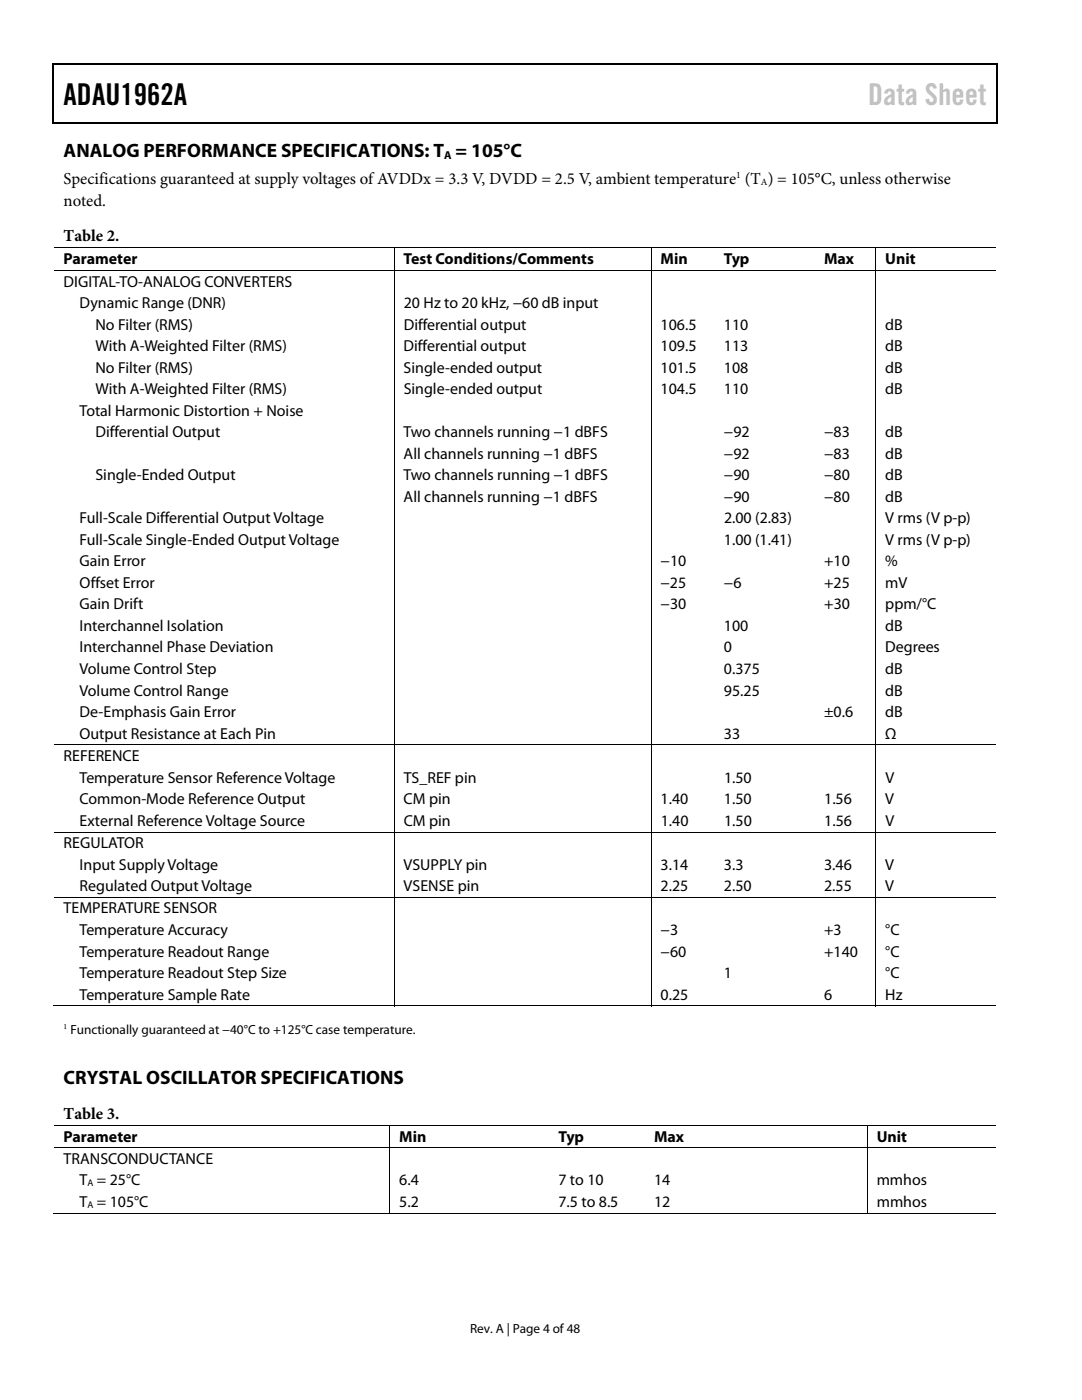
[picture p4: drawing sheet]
<svg xmlns="http://www.w3.org/2000/svg" width="216mm" height="279mm" viewBox="0 0 216 279" stroke-linecap="round" stroke-linejoin="round" font-family="sans-serif">
<defs><g id="words">
<text font-size="6" x="12.7" y="21">ADAU1962A</text>
<text font-size="6" fill="#c0c0c0" x="173.2" y="21">Data Sheet</text>
<g font-size="3.9">
<text x="12.7" y="31.3">ANALOG PERFORMANCE SPECIFICATIONS: T = 105°C</text>
<text x="12.7" y="216.4">CRYSTAL OSCILLATOR SPECIFICATIONS</text>
</g>
<g font-size="3.3">
<text x="12.7" y="36.8">Specifications guaranteed at supply voltages of AVDDx = 3.3 V, DVDD = 2.5 V, ambient temperature (T ) = 105°C, unless otherwise</text>
<text x="12.7" y="41">noted.</text>
<text x="12.7" y="48.2">Table 2.</text>
<text x="12.7" y="223.3">Table 3.</text>
</g>
<g font-size="3.2">
<text x="12.7" y="52.7">Parameter</text>
<text x="80.5" y="52.7">Test Conditions/Comments</text>
<text x="131.8" y="52.7">Min</text>
<text x="144.4" y="52.7">Typ</text>
<text x="164.4" y="52.7">Max</text>
<text x="176.6" y="52.7">Unit</text>
<text x="12.7" y="57.2">DIGITAL-TO-ANALOG CONVERTERS</text>
<text x="15.9" y="61.5">Dynamic Range (DNR)</text>
<text x="19" y="65.8">No Filter (RMS)</text>
<text x="80.6" y="61.5">20 Hz to 20 kHz, −60 dB input</text>
<text x="80.6" y="65.8">Differential output</text>
<text x="131.8" y="65.8">106.5</text>
<text x="144.4" y="65.8">110</text>
<text x="176.6" y="65.8">dB</text>
<text x="19" y="70.1">With A-Weighted Filter (RMS)</text>
<text x="80.5" y="70.1">Differential output</text>
<text x="131.8" y="70.1">109.5</text>
<text x="144.4" y="70.1">113</text>
<text x="176.6" y="70.1">dB</text>
<text x="19" y="74.4">No Filter (RMS)</text>
<text x="80.5" y="74.4">Single-ended output</text>
<text x="131.8" y="74.4">101.5</text>
<text x="144.4" y="74.4">108</text>
<text x="176.6" y="74.4">dB</text>
<text x="15.9" y="83">Total Harmonic Distortion + Noise</text>
<text x="19" y="78.7">With A-Weighted Filter (RMS)</text>
<text x="80.5" y="78.7">Single-ended output</text>
<text x="131.8" y="78.7">104.5</text>
<text x="144.4" y="78.7">110</text>
<text x="176.6" y="78.7">dB</text>
<text x="19" y="87.3">Differential Output</text>
<text x="80.5" y="87.3">Two channels running −1 dBFS</text>
<text x="144.4" y="87.3">−92</text>
<text x="164.5" y="87.3">−83</text>
<text x="176.7" y="87.3">dB</text>
<text x="19" y="95.9">Single-Ended Output</text>
<text x="80.5" y="95.9">Two channels running −1 dBFS</text>
<text x="80.5" y="91.6">All channels running −1 dBFS</text>
<text x="144.4" y="95.9">−90</text>
<text x="144.5" y="91.6">−92</text>
<text x="164.5" y="95.9">−80</text>
<text x="164.5" y="91.6">−83</text>
<text x="176.6" y="91.6">dB</text>
<text x="176.7" y="95.9">dB</text>
<text x="80.5" y="100.2">All channels running −1 dBFS</text>
<text x="144.5" y="100.2">−90</text>
<text x="164.5" y="100.2">−80</text>
<text x="176.6" y="100.2">dB</text>
<text x="15.9" y="104.5">Full-Scale Differential Output Voltage</text>
<text x="144.5" y="104.5">2.00 (2.83)</text>
<text x="176.7" y="104.5">V rms (V p-p)</text>
<text x="15.9" y="108.7">Full-Scale Single-Ended Output Voltage</text>
<text x="15.9" y="113">Gain Error</text>
<text x="131.8" y="113">−10</text>
<text x="144.5" y="108.7">1.00 (1.41)</text>
<text x="164.5" y="113">+10</text>
<text x="176.6" y="108.7">V rms (V p-p)</text>
<text x="176.7" y="113">%</text>
<text x="15.9" y="117.3">Offset Error</text>
<text x="131.8" y="117.3">−25</text>
<text x="144.4" y="117.3">−6</text>
<text x="164.5" y="117.3">+25</text>
<text x="176.6" y="117.3">mV</text>
<text x="15.9" y="121.6">Gain Drift</text>
<text x="15.9" y="125.9">Interchannel Isolation</text>
<text x="131.8" y="121.6">−30</text>
<text x="144.5" y="125.9">100</text>
<text x="164.5" y="121.6">+30</text>
<text x="176.7" y="121.6">ppm/°C</text>
<text x="176.7" y="125.9">dB</text>
<text x="15.9" y="130.2">Interchannel Phase Deviation</text>
<text x="144.5" y="130.2">0</text>
<text x="176.6" y="130.2">Degrees</text>
<text x="15.9" y="134.5">Volume Control Step</text>
<text x="144.5" y="134.5">0.375</text>
<text x="176.6" y="134.5">dB</text>
<text x="15.9" y="138.8">Volume Control Range</text>
<text x="15.9" y="143.1">De-Emphasis Gain Error</text>
<text x="144.5" y="138.8">95.25</text>
<text x="164.5" y="143.1">±0.6</text>
<text x="176.6" y="138.8">dB</text>
<text x="176.6" y="143.1">dB</text>
<text x="15.9" y="147.4">Output Resistance at Each Pin</text>
<text x="144.5" y="147.4">33</text>
<text x="176.7" y="147.4">Ω</text>
<text x="12.7" y="151.9">REFERENCE</text>
<text x="15.9" y="156.2">Temperature Sensor Reference Voltage</text>
<text x="15.9" y="160.5">Common-Mode Reference Output</text>
<text x="80.5" y="160.5">CM pin</text>
<text x="80.6" y="156.2">TS_REF pin</text>
<text x="131.8" y="160.5">1.40</text>
<text x="144.5" y="160.5">1.50</text>
<text x="144.5" y="156.2">1.50</text>
<text x="164.5" y="160.5">1.56</text>
<text x="176.6" y="160.5">V</text>
<text x="176.7" y="156.2">V</text>
<text x="15.9" y="164.8">External Reference Voltage Source</text>
<text x="80.6" y="164.8">CM pin</text>
<text x="131.8" y="164.8">1.40</text>
<text x="144.5" y="164.8">1.50</text>
<text x="164.5" y="164.8">1.56</text>
<text x="176.7" y="164.8">V</text>
<text x="12.7" y="169.2">REGULATOR</text>
<text x="15.9" y="173.5">Input Supply Voltage</text>
<text x="80.5" y="173.5">VSUPPLY pin</text>
<text x="131.8" y="173.5">3.14</text>
<text x="144.4" y="173.5">3.3</text>
<text x="164.4" y="173.5">3.46</text>
<text x="176.6" y="173.5">V</text>
<text x="15.9" y="177.8">Regulated Output Voltage</text>
<text x="80.5" y="177.8">VSENSE pin</text>
<text x="131.8" y="177.8">2.25</text>
<text x="144.4" y="177.8">2.50</text>
<text x="164.4" y="177.8">2.55</text>
<text x="176.6" y="177.8">V</text>
<text x="12.7" y="182.3">TEMPERATURE SENSOR</text>
<text x="15.9" y="186.6">Temperature Accuracy</text>
<text x="15.9" y="190.9">Temperature Readout Range</text>
<text x="131.8" y="186.6">−3</text>
<text x="131.8" y="190.9">−60</text>
<text x="164.4" y="186.6">+3</text>
<text x="164.4" y="190.9">+140</text>
<text x="176.6" y="190.9">°C</text>
<text x="176.6" y="186.6">°C</text>
<text x="15.9" y="195.2">Temperature Readout Step Size</text>
<text x="144.5" y="195.2">1</text>
<text x="176.7" y="195.2">°C</text>
<text x="15.9" y="199.5">Temperature Sample Rate</text>
<text x="131.8" y="199.5">0.25</text>
<text x="164.4" y="199.5">6</text>
<text x="176.6" y="199.5">Hz</text>
<text x="12.7" y="227.8">Parameter</text>
<text x="79.7" y="227.8">Min</text>
<text x="111.4" y="227.8">Typ</text>
<text x="130.5" y="227.8">Max</text>
<text x="174.9" y="227.8">Unit</text>
<text x="12.7" y="232.3">TRANSCONDUCTANCE</text>
<text x="15.9" y="236.6">T = 25°C</text>
<text x="79.7" y="236.6">6.4</text>
<text x="111.4" y="236.6">7 to 10</text>
<text x="130.5" y="236.6">14</text>
<text x="174.9" y="236.6">mmhos</text>
<text x="15.9" y="240.9">T = 105°C</text>
<text x="79.7" y="240.9">5.2</text>
<text x="111.4" y="240.9">7.5 to 8.5</text>
<text x="130.5" y="240.9">12</text>
<text x="174.9" y="240.9">mmhos</text>
</g>
<g font-size="2.6">
<text x="14.1" y="206.3">Functionally guaranteed at −40°C to +125°C case temperature.</text>
<text x="93.8" y="266">Rev. A | Page 4 of 48</text>
</g>
<text font-size="2.3" x="88.6" y="31.7">A</text>
<g font-size="1.9">
<text x="146.9" y="35.5">1</text>
<text x="151.8" y="36.9">A</text>
<text x="17.5" y="236.7">A</text>
<text x="17.5" y="241">A</text>
</g>
<text font-size="1.6" x="12.7" y="205.4">1</text>
</g></defs>
<path d="M10.5 12.7h.3v1h-.3zM198.8 12.7h.2v1h-.2zM198.8 12.7h.2v.3h-.2zM198.8 24.4h.2v.3h-.2z" fill="#000"/>
<path d="M10.5 12.8h188.3M10.7 13.7v11M198.9 13.7v11M10.5 24.5h188.3" fill="none" stroke="#000" stroke-width=".25"/>
<g fill="none" stroke="#000" stroke-width=".2">
<path d="M10.8 49.5h188M10.8 54h188M78.6 49.6v4.3M78.6 54.1v94.5M129.9 49.6v4.3M129.9 54.1v94.5M174.7 49.6v4.3M174.7 54.1v94.5M10.8 148.7h188M78.6 148.8v17.2M129.9 148.8v17.2M174.7 148.8v17.2"/>
<path d="M10.8 166.1h188M10.8 179.1h188M78.6 166.1v12.9M78.6 179.2v21.7M129.9 166.1v12.9M129.9 179.2v21.7M174.7 166.1v12.9M174.7 179.2v21.7M10.5 200.8h68M78.7 200.8h51.1M130 200.8h44.6M174.8 200.8h24"/>
<path d="M10.8 224.6h188M10.8 229.1h188M77.8 224.6v4.4M77.8 229.2v13M173 224.6v4.4M173 229.2v13M10.5 242.1h67.2M77.9 242.1h95.1M173.1 242.1h25.7"/>
</g>
<use href="#words"/>
</svg>
